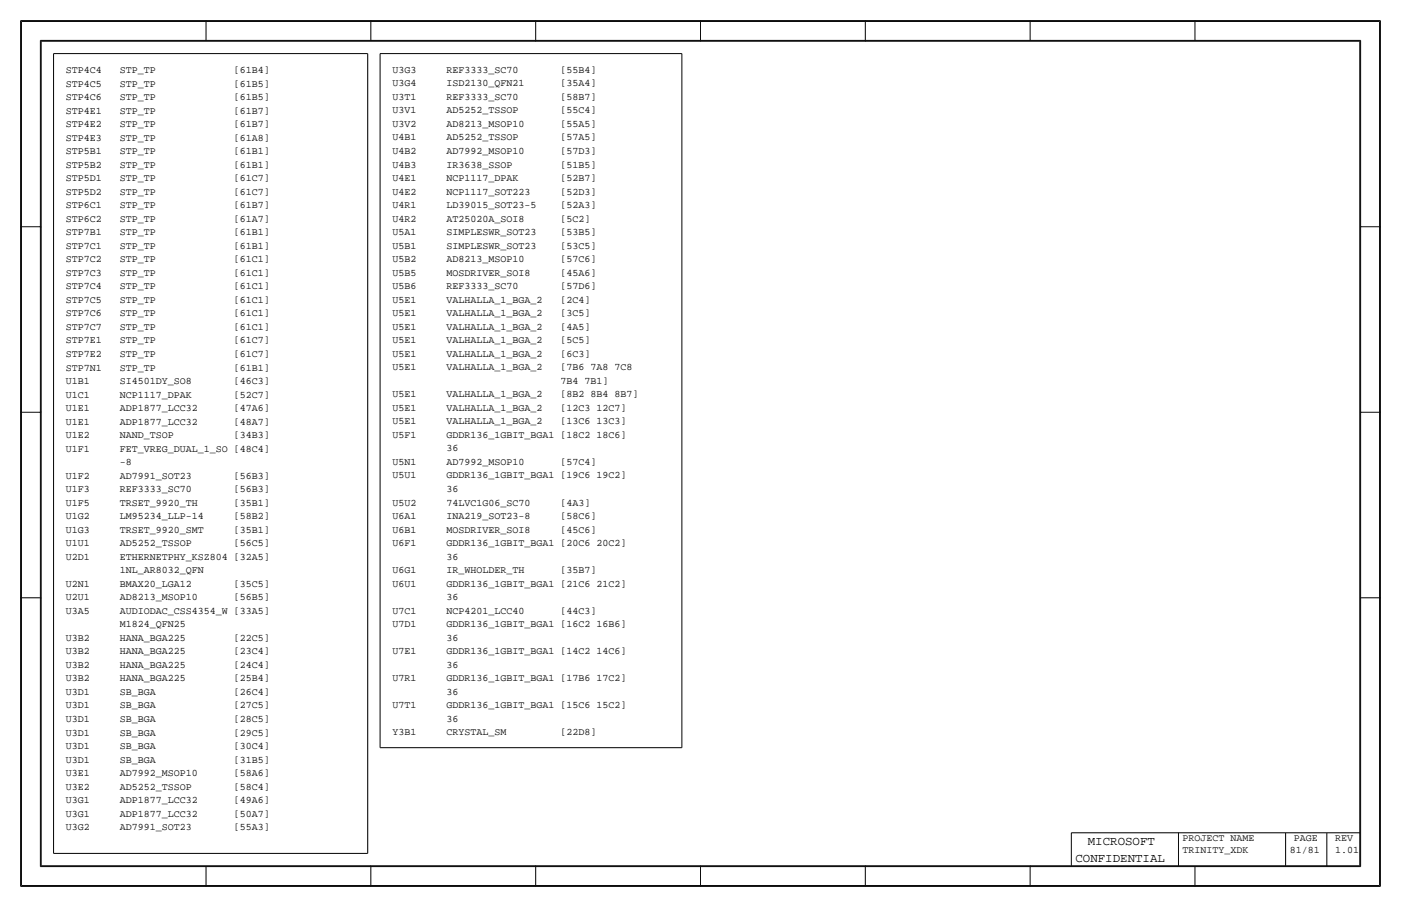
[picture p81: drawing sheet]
<svg xmlns="http://www.w3.org/2000/svg" width="432mm" height="279mm" viewBox="0 0 432 279" stroke-linecap="round" stroke-linejoin="round" font-family="sans-serif">
<defs><g id="words">
<g font-size="3.8">
<text x="335.3" y="260.3">MICROSOFT</text>
<text x="331.5" y="265.4">CONFIDENTIAL</text>
</g>
<g font-size="3.1">
<text x="20.3" y="22.5">STP4C4</text>
<text x="37" y="22.5">STP_TP</text>
<text x="72.1" y="22.5">[61B4]</text>
<text x="121" y="22.5">U3G3</text>
<text x="137.6" y="22.5">REF3333_SC70</text>
<text x="172.7" y="22.5">[55B4]</text>
<text x="20.3" y="26.7">STP4C5</text>
<text x="37" y="26.7">STP_TP</text>
<text x="72.1" y="26.7">[61B5]</text>
<text x="121" y="26.6">U3G4</text>
<text x="137.6" y="26.6">ISD2130_QFN21</text>
<text x="172.7" y="26.6">[35A4]</text>
<text x="20.3" y="35">STP4E1</text>
<text x="20.3" y="30.8">STP4C6</text>
<text x="37" y="35">STP_TP</text>
<text x="37" y="30.8">STP_TP</text>
<text x="72.1" y="35">[61B7]</text>
<text x="72.1" y="30.8">[61B5]</text>
<text x="121" y="34.9">U3V1</text>
<text x="121" y="30.8">U3T1</text>
<text x="137.6" y="34.9">AD5252_TSSOP</text>
<text x="137.6" y="30.8">REF3333_SC70</text>
<text x="172.7" y="34.9">[55C4]</text>
<text x="172.7" y="30.8">[58B7]</text>
<text x="20.3" y="39.2">STP4E2</text>
<text x="37" y="39.2">STP_TP</text>
<text x="72.1" y="39.2">[61B7]</text>
<text x="121" y="39.1">U3V2</text>
<text x="137.6" y="39.1">AD8213_MSOP10</text>
<text x="172.7" y="39.1">[55A5]</text>
<text x="20.3" y="47.5">STP5B1</text>
<text x="20.3" y="43.3">STP4E3</text>
<text x="37" y="47.5">STP_TP</text>
<text x="37" y="43.3">STP_TP</text>
<text x="72.1" y="47.5">[61B1]</text>
<text x="72.1" y="43.3">[61A8]</text>
<text x="121" y="47.4">U4B2</text>
<text x="121" y="43.3">U4B1</text>
<text x="137.6" y="47.4">AD7992_MSOP10</text>
<text x="137.6" y="43.3">AD5252_TSSOP</text>
<text x="172.7" y="47.4">[57D3]</text>
<text x="172.7" y="43.3">[57A5]</text>
<text x="20.3" y="51.7">STP5B2</text>
<text x="37" y="51.7">STP_TP</text>
<text x="72.1" y="51.7">[61B1]</text>
<text x="121" y="51.6">U4B3</text>
<text x="137.6" y="51.6">IR3638_SSOP</text>
<text x="172.7" y="51.6">[51B5]</text>
<text x="20.3" y="60">STP5D2</text>
<text x="20.3" y="55.8">STP5D1</text>
<text x="37" y="60">STP_TP</text>
<text x="37" y="55.8">STP_TP</text>
<text x="72.1" y="60">[61C7]</text>
<text x="72.1" y="55.8">[61C7]</text>
<text x="121" y="59.9">U4E2</text>
<text x="121" y="55.8">U4E1</text>
<text x="137.6" y="59.9">NCP1117_SOT223</text>
<text x="137.6" y="55.8">NCP1117_DPAK</text>
<text x="172.7" y="59.9">[52D3]</text>
<text x="172.7" y="55.8">[52B7]</text>
<text x="20.3" y="64.2">STP6C1</text>
<text x="37" y="64.2">STP_TP</text>
<text x="72.1" y="64.2">[61B7]</text>
<text x="121" y="64.1">U4R1</text>
<text x="137.6" y="64.1">LD39015_SOT23-5</text>
<text x="172.7" y="64.1">[52A3]</text>
<text x="20.3" y="68.3">STP6C2</text>
<text x="37" y="68.3">STP_TP</text>
<text x="72.1" y="68.3">[61A7]</text>
<text x="121" y="68.3">U4R2</text>
<text x="137.6" y="68.3">AT25020A_SOI8</text>
<text x="172.7" y="68.3">[5C2]</text>
<text x="20.3" y="76.7">STP7C1</text>
<text x="20.3" y="72.5">STP7B1</text>
<text x="37" y="76.7">STP_TP</text>
<text x="37" y="72.5">STP_TP</text>
<text x="72.1" y="76.7">[61B1]</text>
<text x="72.1" y="72.5">[61B1]</text>
<text x="121" y="76.6">U5B1</text>
<text x="121" y="72.4">U5A1</text>
<text x="137.6" y="76.6">SIMPLESWR_SOT23</text>
<text x="137.6" y="72.4">SIMPLESWR_SOT23</text>
<text x="172.7" y="76.6">[53C5]</text>
<text x="172.7" y="72.4">[53B5]</text>
<text x="20.3" y="80.8">STP7C2</text>
<text x="37" y="80.8">STP_TP</text>
<text x="72.1" y="80.8">[61C1]</text>
<text x="121" y="80.8">U5B2</text>
<text x="137.6" y="80.8">AD8213_MSOP10</text>
<text x="172.7" y="80.8">[57C6]</text>
<text x="20.3" y="89.1">STP7C4</text>
<text x="20.3" y="85">STP7C3</text>
<text x="37" y="89.1">STP_TP</text>
<text x="37" y="85">STP_TP</text>
<text x="72.1" y="89.1">[61C1]</text>
<text x="72.1" y="85">[61C1]</text>
<text x="121" y="89.1">U5B6</text>
<text x="121" y="84.9">U5B5</text>
<text x="137.6" y="89.1">REF3333_SC70</text>
<text x="137.6" y="84.9">MOSDRIVER_SOI8</text>
<text x="172.7" y="89.1">[57D6]</text>
<text x="172.7" y="84.9">[45A6]</text>
<text x="20.3" y="93.3">STP7C5</text>
<text x="37" y="93.3">STP_TP</text>
<text x="72.1" y="93.3">[61C1]</text>
<text x="121" y="93.3">U5E1</text>
<text x="137.6" y="93.3">VALHALLA_1_BGA_2</text>
<text x="172.7" y="93.3">[2C4]</text>
<text x="20.3" y="101.6">STP7C7</text>
<text x="20.3" y="97.5">STP7C6</text>
<text x="37" y="101.6">STP_TP</text>
<text x="37" y="97.5">STP_TP</text>
<text x="72.1" y="101.6">[61C1]</text>
<text x="72.1" y="97.5">[61C1]</text>
<text x="121" y="101.6">U5E1</text>
<text x="121" y="97.4">U5E1</text>
<text x="137.6" y="101.6">VALHALLA_1_BGA_2</text>
<text x="137.6" y="97.4">VALHALLA_1_BGA_2</text>
<text x="172.7" y="101.6">[4A5]</text>
<text x="172.7" y="97.4">[3C5]</text>
<text x="20.3" y="105.8">STP7E1</text>
<text x="37" y="105.8">STP_TP</text>
<text x="72.1" y="105.8">[61C7]</text>
<text x="121" y="105.7">U5E1</text>
<text x="137.6" y="105.7">VALHALLA_1_BGA_2</text>
<text x="172.7" y="105.7">[5C5]</text>
<text x="20.3" y="110">STP7E2</text>
<text x="37" y="110">STP_TP</text>
<text x="72.1" y="110">[61C7]</text>
<text x="121" y="109.9">U5E1</text>
<text x="137.6" y="109.9">VALHALLA_1_BGA_2</text>
<text x="172.7" y="109.9">[6C3]</text>
<text x="20.3" y="118.3">U1B1</text>
<text x="20.3" y="114.1">STP7N1</text>
<text x="37" y="118.3">SI4501DY_SO8</text>
<text x="37" y="114.1">STP_TP</text>
<text x="72.1" y="118.3">[46C3]</text>
<text x="72.1" y="114.1">[61B1]</text>
<text x="121" y="114.1">U5E1</text>
<text x="137.6" y="114.1">VALHALLA_1_BGA_2</text>
<text x="172.7" y="118.2">7B4 7B1]</text>
<text x="172.7" y="114.1">[7B6 7A8 7C8</text>
<text x="20.3" y="122.5">U1C1</text>
<text x="37" y="122.5">NCP1117_DPAK</text>
<text x="72.1" y="122.5">[52C7]</text>
<text x="121" y="122.4">U5E1</text>
<text x="137.6" y="122.4">VALHALLA_1_BGA_2</text>
<text x="172.7" y="122.4">[8B2 8B4 8B7]</text>
<text x="20.3" y="130.8">U1E1</text>
<text x="20.3" y="126.6">U1E1</text>
<text x="37" y="130.8">ADP1877_LCC32</text>
<text x="37" y="126.6">ADP1877_LCC32</text>
<text x="72.1" y="130.8">[48A7]</text>
<text x="72.1" y="126.6">[47A6]</text>
<text x="121" y="130.7">U5E1</text>
<text x="121" y="126.6">U5E1</text>
<text x="137.6" y="130.7">VALHALLA_1_BGA_2</text>
<text x="137.6" y="126.6">VALHALLA_1_BGA_2</text>
<text x="172.7" y="130.7">[13C6 13C3]</text>
<text x="172.7" y="126.6">[12C3 12C7]</text>
<text x="20.3" y="135">U1E2</text>
<text x="37" y="135">NAND_TSOP</text>
<text x="72.1" y="135">[34B3]</text>
<text x="121" y="134.9">U5F1</text>
<text x="137.6" y="134.9">GDDR136_1GBIT_BGA1 [18C2 18C6]</text>
<text x="20.3" y="139.1">U1F1</text>
<text x="37" y="143.3">-8</text>
<text x="37" y="139.1">FET_VREG_DUAL_1_SO [48C4]</text>
<text x="121" y="143.2">U5N1</text>
<text x="137.6" y="143.2">AD7992_MSOP10</text>
<text x="137.6" y="139.1">36</text>
<text x="172.7" y="143.2">[57C4]</text>
<text x="20.3" y="147.5">U1F2</text>
<text x="37" y="147.5">AD7991_SOT23</text>
<text x="72.1" y="147.5">[56B3]</text>
<text x="121" y="147.4">U5U1</text>
<text x="137.6" y="147.4">GDDR136_1GBIT_BGA1 [19C6 19C2]</text>
<text x="20.3" y="155.8">U1F5</text>
<text x="20.3" y="151.6">U1F3</text>
<text x="37" y="155.8">TRSET_9920_TH</text>
<text x="37" y="151.6">REF3333_SC70</text>
<text x="72.1" y="155.8">[35B1]</text>
<text x="72.1" y="151.6">[56B3]</text>
<text x="121" y="155.7">U5U2</text>
<text x="137.6" y="155.7">74LVC1G06_SC70</text>
<text x="137.6" y="151.6">36</text>
<text x="172.7" y="155.7">[4A3]</text>
<text x="20.3" y="159.9">U1G2</text>
<text x="37" y="159.9">LM95234_LLP-14</text>
<text x="72.1" y="159.9">[58B2]</text>
<text x="121" y="159.9">U6A1</text>
<text x="137.6" y="159.9">INA219_SOT23-8</text>
<text x="172.7" y="159.9">[58C6]</text>
<text x="20.3" y="164.1">U1G3</text>
<text x="37" y="164.1">TRSET_9920_SMT</text>
<text x="72.1" y="164.1">[35B1]</text>
<text x="121" y="164">U6B1</text>
<text x="137.6" y="164">MOSDRIVER_SOI8</text>
<text x="172.7" y="164">[45C6]</text>
<text x="20.3" y="172.4">U2D1</text>
<text x="20.3" y="168.3">U1U1</text>
<text x="37" y="172.4">ETHERNETPHY_KSZ804 [32A5]</text>
<text x="37" y="168.3">AD5252_TSSOP</text>
<text x="72.1" y="168.3">[56C5]</text>
<text x="121" y="168.2">U6F1</text>
<text x="137.6" y="172.4">36</text>
<text x="137.6" y="168.2">GDDR136_1GBIT_BGA1 [20C6 20C2]</text>
<text x="37" y="176.6">1NL_AR8032_QFN</text>
<text x="121" y="176.5">U6G1</text>
<text x="137.6" y="176.5">IR_WHOLDER_TH</text>
<text x="172.7" y="176.5">[35B7]</text>
<text x="20.3" y="184.9">U2U1</text>
<text x="20.3" y="180.8">U2N1</text>
<text x="37" y="184.9">AD8213_MSOP10</text>
<text x="37" y="180.8">BMAX20_LGA12</text>
<text x="72.1" y="184.9">[56B5]</text>
<text x="72.1" y="180.8">[35C5]</text>
<text x="121" y="180.7">U6U1</text>
<text x="137.6" y="184.9">36</text>
<text x="137.6" y="180.7">GDDR136_1GBIT_BGA1 [21C6 21C2]</text>
<text x="20.3" y="189.1">U3A5</text>
<text x="37" y="189.1">AUDIODAC_CSS4354_W [33A5]</text>
<text x="121" y="189">U7C1</text>
<text x="137.6" y="189">NCP4201_LCC40</text>
<text x="172.7" y="189">[44C3]</text>
<text x="20.3" y="197.4">U3B2</text>
<text x="37" y="197.4">HANA_BGA225</text>
<text x="37" y="193.3">M1824_QFN25</text>
<text x="72.1" y="197.4">[22C5]</text>
<text x="121" y="193.2">U7D1</text>
<text x="137.6" y="197.4">36</text>
<text x="137.6" y="193.2">GDDR136_1GBIT_BGA1 [16C2 16B6]</text>
<text x="20.3" y="201.6">U3B2</text>
<text x="37" y="201.6">HANA_BGA225</text>
<text x="72.1" y="201.6">[23C4]</text>
<text x="121" y="201.5">U7E1</text>
<text x="137.6" y="201.5">GDDR136_1GBIT_BGA1 [14C2 14C6]</text>
<text x="20.3" y="209.9">U3B2</text>
<text x="20.3" y="205.8">U3B2</text>
<text x="37" y="209.9">HANA_BGA225</text>
<text x="37" y="205.8">HANA_BGA225</text>
<text x="72.1" y="209.9">[25B4]</text>
<text x="72.1" y="205.8">[24C4]</text>
<text x="121" y="209.9">U7R1</text>
<text x="137.6" y="209.9">GDDR136_1GBIT_BGA1 [17B6 17C2]</text>
<text x="137.6" y="205.7">36</text>
<text x="20.3" y="214.1">U3D1</text>
<text x="37" y="214.1">SB_BGA</text>
<text x="72.1" y="214.1">[26C4]</text>
<text x="137.6" y="214">36</text>
<text x="20.3" y="218.2">U3D1</text>
<text x="37" y="218.2">SB_BGA</text>
<text x="72.1" y="218.2">[27C5]</text>
<text x="121" y="218.2">U7T1</text>
<text x="137.6" y="218.2">GDDR136_1GBIT_BGA1 [15C6 15C2]</text>
<text x="20.3" y="226.6">U3D1</text>
<text x="20.3" y="222.4">U3D1</text>
<text x="37" y="226.6">SB_BGA</text>
<text x="37" y="222.4">SB_BGA</text>
<text x="72.1" y="226.6">[29C5]</text>
<text x="72.1" y="222.4">[28C5]</text>
<text x="121" y="226.5">Y3B1</text>
<text x="137.6" y="226.5">CRYSTAL_SM</text>
<text x="137.6" y="222.4">36</text>
<text x="172.7" y="226.5">[22D8]</text>
<text x="20.3" y="230.7">U3D1</text>
<text x="37" y="230.7">SB_BGA</text>
<text x="72.1" y="230.7">[30C4]</text>
<text x="20.3" y="239.1">U3E1</text>
<text x="20.3" y="234.9">U3D1</text>
<text x="37" y="239.1">AD7992_MSOP10</text>
<text x="37" y="234.9">SB_BGA</text>
<text x="72.1" y="239.1">[58A6]</text>
<text x="72.1" y="234.9">[31B5]</text>
<text x="20.3" y="243.2">U3E2</text>
<text x="37" y="243.2">AD5252_TSSOP</text>
<text x="72.1" y="243.2">[58C4]</text>
<text x="20.3" y="251.6">U3G1</text>
<text x="20.3" y="247.4">U3G1</text>
<text x="37" y="251.6">ADP1877_LCC32</text>
<text x="37" y="247.4">ADP1877_LCC32</text>
<text x="72.1" y="251.6">[50A7]</text>
<text x="72.1" y="247.4">[49A6]</text>
<text x="20.3" y="255.7">U3G2</text>
<text x="37" y="255.7">AD7991_SOT23</text>
<text x="72.1" y="255.7">[55A3]</text>
<text x="364.5" y="259.1">PROJECT NAME</text>
<text x="364.5" y="262.9">TRINITY_XDK</text>
<text x="397.5" y="262.9">81/81</text>
<text x="398.8" y="259.1">PAGE</text>
<text x="411.5" y="259.1">REV</text>
<text x="411.5" y="262.9">1.01</text>
</g>
</g></defs>
<!-- layer: Nets -->
<path d="M16.5 16.5v246.4zM16.5 16.5h96.8zM113.3 16.5v246.4zM117.1 16.5h93.1zM117.1 16.5v213.8zM210.2 16.5v213.8zM117.1 230.3h93.1zM16.5 262.9h96.8z" fill="none" stroke="#000" stroke-width=".31"/>
<!-- layer: Page Border and Title Block -->
<g fill="none" stroke="#000" stroke-width=".31">
<path d="M6.3 6.3v266.7zM6.4 6.3h419zM6.6 6.6h418.6zM6.6 6.6v266.2zM12.4 12.4v254.6zM12.4 12.4h407zM12.7 12.7h406.4zM12.7 12.7v254zM63.5 6.3v6.4zM114.3 6.3v6.4zM165.1 6.3v6.4zM215.9 6.3v6.4z"/>
<path d="M266.7 6.3v6.4zM317.5 6.3v6.4zM368.3 6.3v6.4zM419.1 12.7v254zM419.4 12.4v254.6zM425.2 6.6v266.2zM425.4 6.3v266.7zM6.3 69.8h6.4zM419.1 69.8h6.3zM6.3 127h6.4zM419.1 127h6.3zM6.3 184.1h6.4z"/>
<path d="M419.1 184.1h6.3zM330.2 256.5v10.2zM330.2 256.5h88.9zM363.2 256.5v10.2zM396.2 256.5v10.2zM408.9 256.5v10.2zM6.4 273h419zM6.6 272.8h418.6zM12.4 267h407zM12.7 266.7h406.4zM63.5 266.7v6.3zM114.3 266.7v6.3z"/>
<path d="M165.1 266.7v6.3zM215.9 266.7v6.3zM266.7 266.7v6.3zM317.5 266.7v6.3zM368.3 266.7v6.3z"/>
</g>
<use href="#words"/>
</svg>
